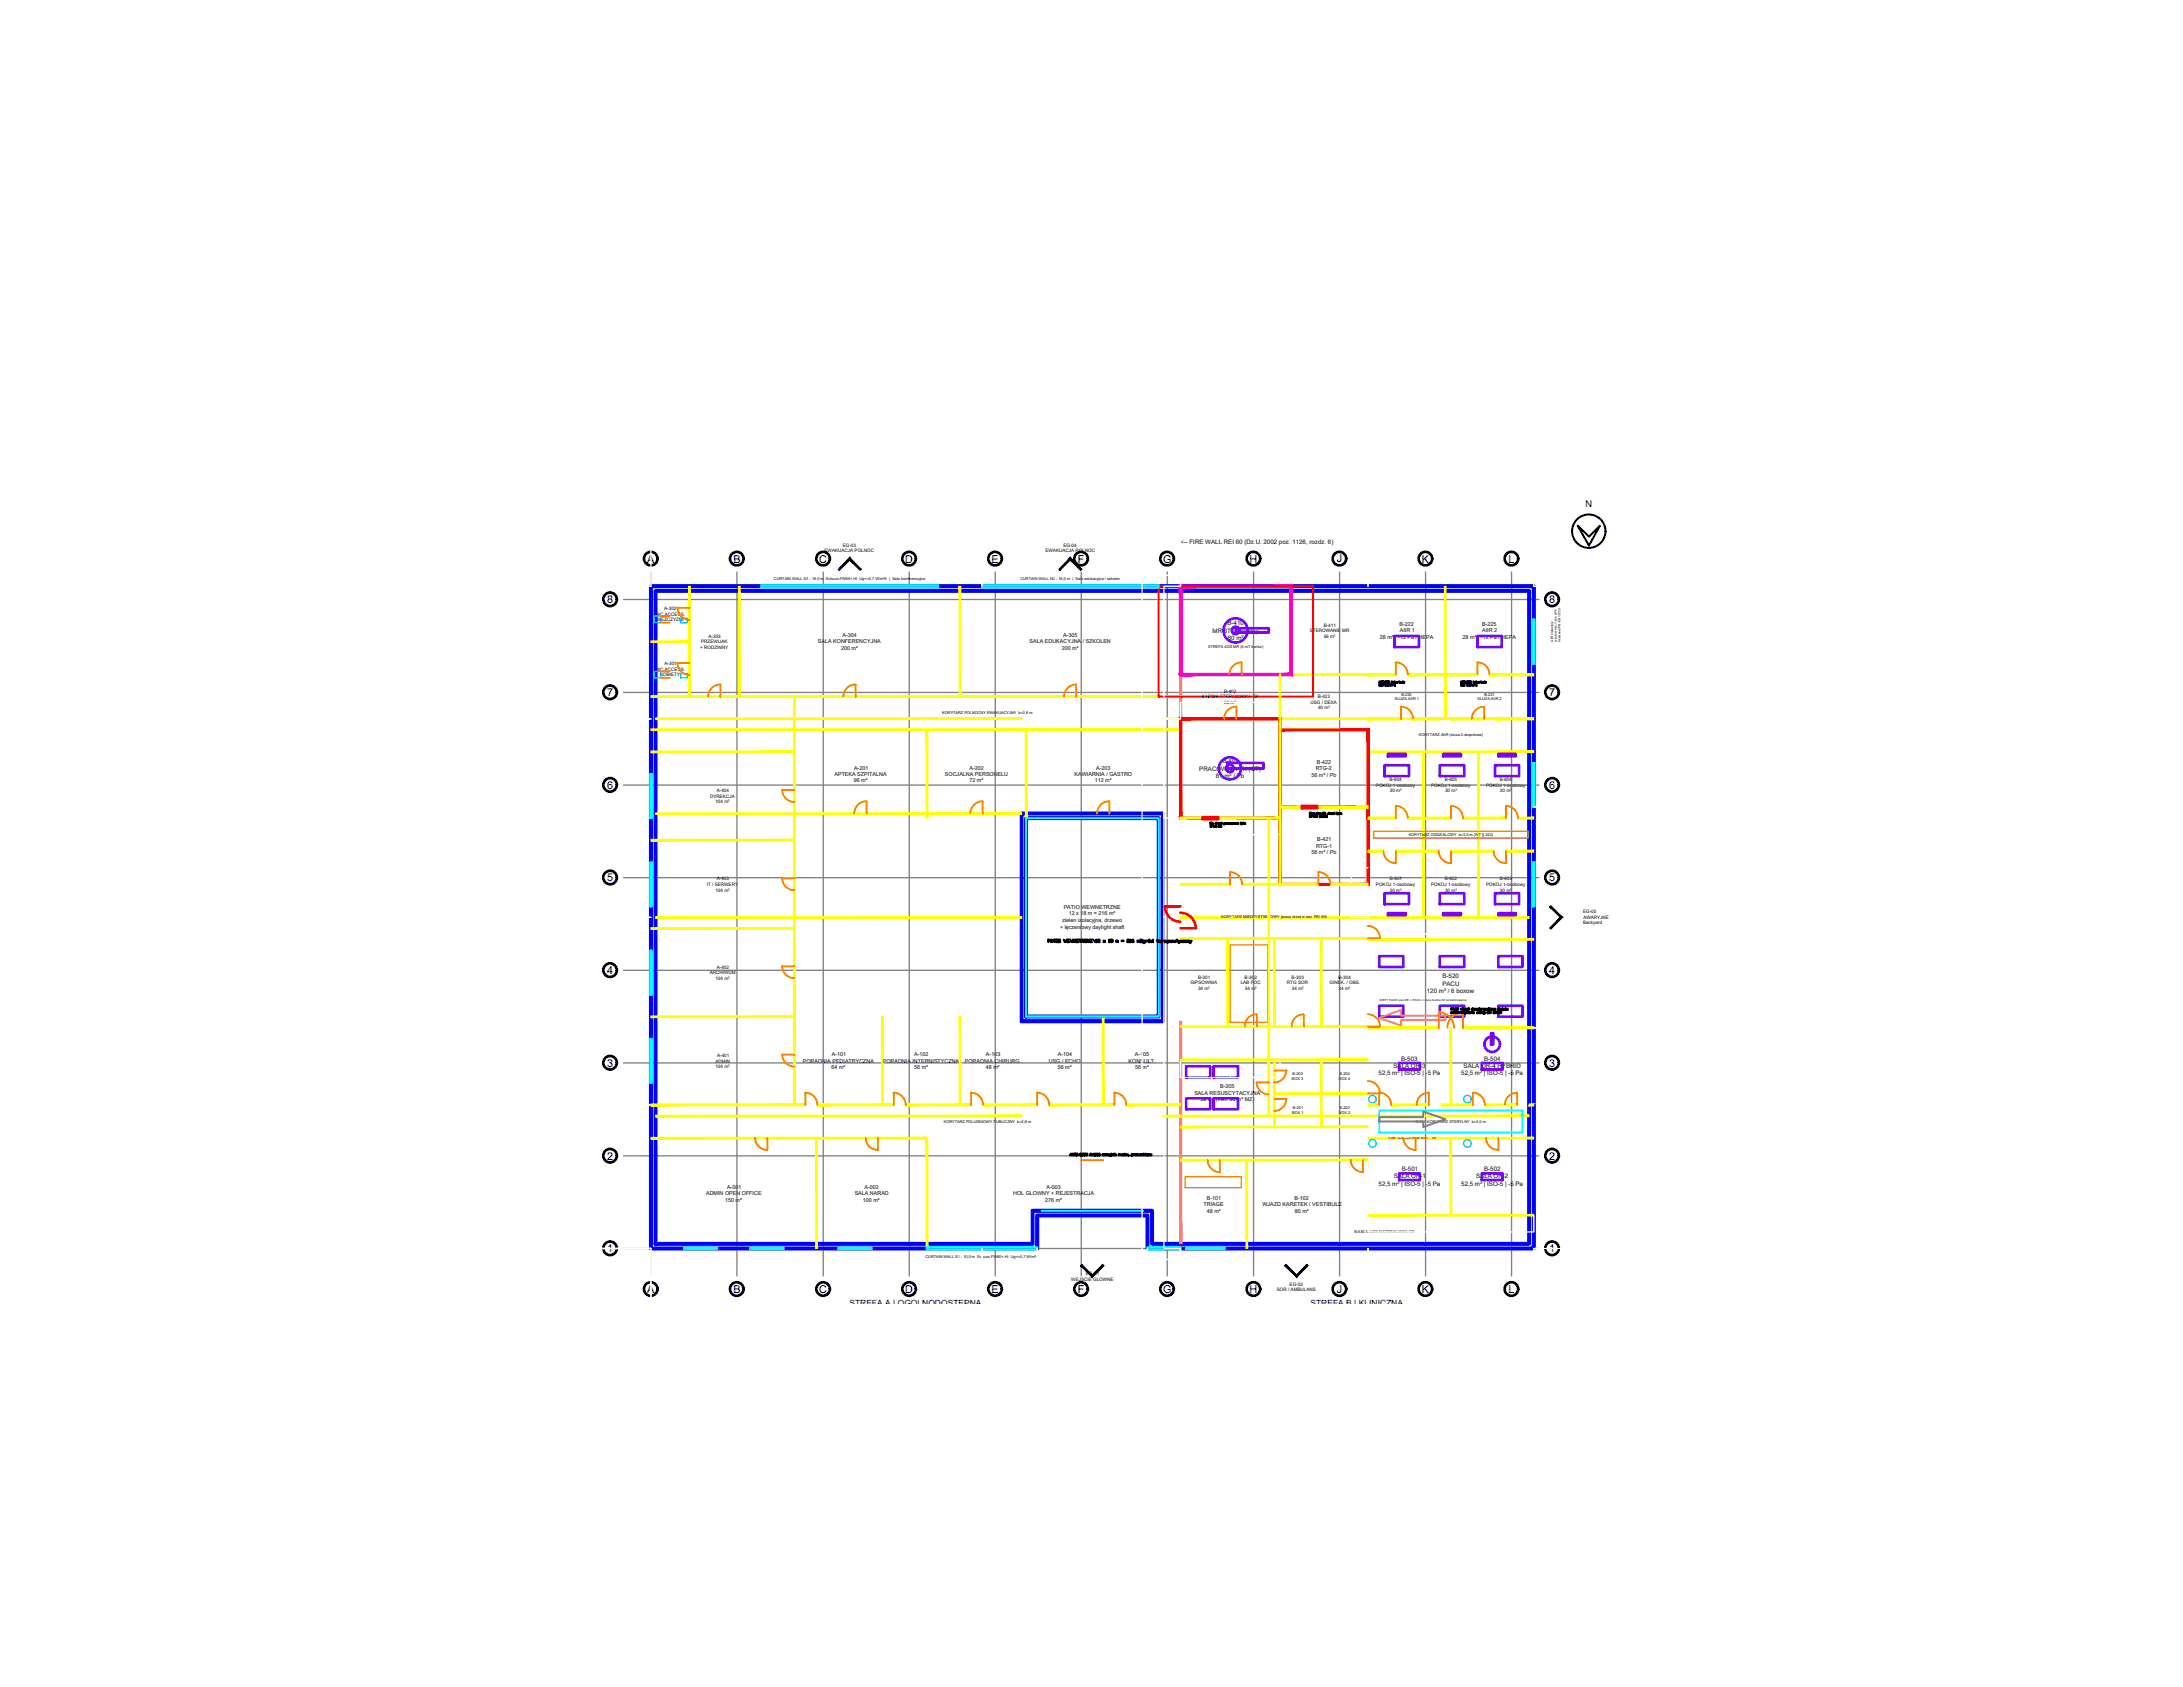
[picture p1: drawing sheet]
<svg xmlns="http://www.w3.org/2000/svg" width="279mm" height="216mm" viewBox="0 0 279 216" stroke-linecap="round" stroke-linejoin="round" font-family="sans-serif">
<defs><g id="words">
<g font-size="1.4">
<text x="171.1" y="72">J</text>
<text x="77.7" y="77.2">8</text>
<text x="82.8" y="72">A</text>
<text x="93.9" y="72">B</text>
<text x="104.9" y="72">C</text>
<text x="115.9" y="72">D</text>
<text x="126.9" y="72">E</text>
<text x="138" y="72">F</text>
<text x="148.9" y="72">G</text>
<text x="159.9" y="72">H</text>
<text x="182" y="72">K</text>
<text x="193.1" y="72">L</text>
<text x="198.3" y="77.2">8</text>
<text x="77.7" y="89.1">7</text>
<text x="198.3" y="89.1">7</text>
<text x="77.7" y="100.9">6</text>
<text x="198.3" y="100.9">6</text>
<text x="77.7" y="112.8">5</text>
<text x="198.3" y="112.8">5</text>
<text x="77.7" y="124.7">4</text>
<text x="198.3" y="124.7">4</text>
<text x="77.7" y="136.5">3</text>
<text x="198.3" y="136.5">3</text>
<text x="77.7" y="148.4">2</text>
<text x="198.3" y="148.4">2</text>
<text x="77.7" y="160.2">1</text>
<text x="198.3" y="160.2">1</text>
<text x="82.8" y="165.5">A</text>
<text x="93.9" y="165.5">B</text>
<text x="104.9" y="165.5">C</text>
<text x="115.9" y="165.5">D</text>
<text x="126.9" y="165.5">E</text>
<text x="138" y="165.5">F</text>
<text x="148.9" y="165.5">G</text>
<text x="159.9" y="165.5">H</text>
<text x="171.1" y="165.5">J</text>
<text x="182" y="165.5">K</text>
<text x="193.1" y="165.5">L</text>
</g>
<text font-size="1.2" x="202.9" y="64.9">N</text>
<g font-size="1.1">
<text x="108.7" y="167.1">STREFA A | OGOLNODOSTEPNA</text>
<text x="167.7" y="167.1">STREFA B | KLINICZNA</text>
</g>
<g font-size=".8">
<text x="151" y="69.6">&lt;-- FIRE WALL REI 60 (Dz.U. 2002 poz. 1126, rozdz. 6)</text>
<text x="155.2" y="81">MR 3T / Faraday</text>
<text x="157.1" y="80">B-410</text>
<text x="157.1" y="81.9">80 m²</text>
<text x="153.5" y="98.6">PRACOWNIA TK (CT)</text>
<text x="155.6" y="99.6">81 m² / Pb</text>
<text x="156.5" y="97.7">B-401</text>
<text x="184.6" y="125.2">B-520</text>
<text x="182.6" y="127.1">120 m² / 6 boxow</text>
<text x="184.6" y="126.2">PACU</text>
<text x="176.4" y="137.6">52,5 m² | ISO-5 | -5 Pa</text>
<text x="178.4" y="136.7">SALA OR-3</text>
<text x="179.3" y="135.7">B-503</text>
<text x="187" y="137.6">52,5 m² | ISO-5 | -5 Pa</text>
<text x="187.3" y="136.7">SALA OR-4 HYBRID</text>
<text x="189.9" y="135.7">B-504</text>
<text x="179.4" y="149.8">B-501</text>
<text x="189.9" y="149.8">B-502</text>
<text x="176.4" y="151.7">52,5 m² | ISO-5 | -5 Pa</text>
<text x="178.4" y="150.8">SALA OR-1</text>
<text x="187" y="151.7">52,5 m² | ISO-5 | -5 Pa</text>
<text x="188.9" y="150.8">SALA OR-2</text>
</g>
<g font-size=".7">
<text x="104.7" y="82.4">SALA KONFERENCYJNA</text>
<text x="107.7" y="83.2">200 m²</text>
<text x="107.8" y="81.5">A-304</text>
<text x="131.8" y="82.4">SALA EDUKACYJNA / SZKOLEN</text>
<text x="135.9" y="83.2">200 m²</text>
<text x="136.1" y="81.5">A-305</text>
<text x="176.6" y="81.8">28 m² / -12 Pa / HEPA</text>
<text x="179.1" y="80.1">B-222</text>
<text x="179.2" y="80.9">AIIR 1</text>
<text x="187.2" y="81.8">28 m² / -12 Pa / HEPA</text>
<text x="189.7" y="80.1">B-225</text>
<text x="189.7" y="80.9">AIIR 2</text>
<text x="106.8" y="99.3">APTEKA SZPITALNA</text>
<text x="109.3" y="100.1">96 m²</text>
<text x="109.3" y="98.5">A-201</text>
<text x="120.9" y="99.3">SOCJALNA PERSONELU</text>
<text x="124.1" y="98.5">A-202</text>
<text x="124.1" y="100.1">72 m²</text>
<text x="137.5" y="99.3">KAWIARNIA / GASTRO</text>
<text x="140.1" y="100.1">112 m²</text>
<text x="140.3" y="98.5">A-203</text>
<text x="167.9" y="99.4">56 m² / Pb</text>
<text x="168.4" y="98.6">RTG-2</text>
<text x="168.5" y="97.8">B-422</text>
<text x="168.6" y="107.6">B-421</text>
<text x="167.9" y="109.3">56 m² / Pb</text>
<text x="168.4" y="108.5">RTG-1</text>
<text x="135.7" y="118.8">+ lęczeniowy daylight shaft</text>
<text x="136" y="118">zielen izolacyjna, drzewo</text>
<text x="136.1" y="116.3">PATIO WEWNETRZNE</text>
<text x="136.8" y="117.2">12 x 18 m = 216 m²</text>
<text x="102.7" y="136">PORADNIA PEDIATRYCZNA</text>
<text x="106.4" y="136.8">64 m²</text>
<text x="106.5" y="135.2">A-101</text>
<text x="113" y="136">PORADNIA INTERNISTYCZNA</text>
<text x="117" y="135.2">A-102</text>
<text x="117" y="136.8">56 m²</text>
<text x="123.5" y="136">PORADNIA CHIRURG.</text>
<text x="126.2" y="135.2">A-103</text>
<text x="126.2" y="136.8">48 m²</text>
<text x="134.2" y="136">USG / ECHO</text>
<text x="135.4" y="135.2">A-104</text>
<text x="135.4" y="136.8">56 m²</text>
<text x="144.4" y="136">KONSULT.</text>
<text x="145.2" y="135.2">A-105</text>
<text x="145.3" y="136.8">56 m²</text>
<text x="152.9" y="140.1">SALA RESUSCYTACYJNA</text>
<text x="153.7" y="140.9">52 m² (min. 36 m² MZ)</text>
<text x="156.2" y="139.3">B-205</text>
<text x="90.4" y="153">ADMIN OPEN OFFICE</text>
<text x="92.8" y="153.8">150 m²</text>
<text x="93" y="152.1">A-001</text>
<text x="109.4" y="153">SALA NARAD</text>
<text x="110.4" y="153.8">100 m²</text>
<text x="110.7" y="152.1">A-002</text>
<text x="129.7" y="153">HOL GLOWNY + REJESTRACJA</text>
<text x="133.8" y="153.8">276 m²</text>
<text x="133.9" y="152.1">A-003</text>
<text x="154.1" y="154.4">TRIAGE</text>
<text x="154.5" y="153.5">B-101</text>
<text x="154.5" y="155.2">48 m²</text>
<text x="161.6" y="154.4">WJAZD KARETEK / VESTIBULE</text>
<text x="165.7" y="153.5">B-102</text>
<text x="165.7" y="155.2">80 m²</text>
</g>
<g font-size=".6">
<text x="105.5" y="70.7">EWAKUACJA POLNOC</text>
<text x="107.9" y="69.9">EG-03</text>
<text x="133.8" y="70.7">EWAKUACJA POLNOC</text>
<text x="136.1" y="69.9">EG-04</text>
<text x="83.9" y="78.8">WC ACCESS.</text>
<text x="84.1" y="79.5">MEZCZYZNI</text>
<text x="85" y="78.1">A-302</text>
<text x="89.6" y="83">+ RODZINNY</text>
<text x="89.7" y="82.3">PRZEWIJAK</text>
<text x="90.7" y="81.6">A-303</text>
<text x="167.6" y="80.9">STEROWANIE MR</text>
<text x="169.4" y="80.2">B-411</text>
<text x="169.4" y="81.6">56 m²</text>
<text x="83.9" y="85.8">WC ACCESS.</text>
<text x="84.5" y="86.5">KOBIETY</text>
<text x="85" y="85.1">A-301</text>
<text x="153.8" y="89.4">KABINA STEROWANIA TK</text>
<text x="156.7" y="88.7">B-402</text>
<text x="168.7" y="89.4">B-423</text>
<text x="156.7" y="90.1">36 m²</text>
<text x="167.7" y="90.1">USG / DEXA</text>
<text x="168.7" y="90.8">40 m²</text>
<text x="91.7" y="101.4">A-404</text>
<text x="176.1" y="100.7">POKOJ 1-osobowy</text>
<text x="177.8" y="100">B-604</text>
<text x="177.9" y="101.4">30 m²</text>
<text x="183.2" y="100.7">POKOJ 1-osobowy</text>
<text x="184.9" y="100">B-605</text>
<text x="185" y="101.4">30 m²</text>
<text x="190.2" y="100.7">POKOJ 1-osobowy</text>
<text x="192" y="100">B-606</text>
<text x="192" y="101.4">30 m²</text>
<text x="90.9" y="102.1">DYREKCJA</text>
<text x="91.6" y="102.8">104 m²</text>
<text x="90.5" y="113.4">IT / SERWERY</text>
<text x="91.7" y="112.7">A-403</text>
<text x="176.1" y="113.4">POKOJ 1-osobowy</text>
<text x="177.9" y="112.7">B-601</text>
<text x="183.2" y="113.4">POKOJ 1-osobowy</text>
<text x="184.9" y="112.7">B-602</text>
<text x="190.2" y="113.4">POKOJ 1-osobowy</text>
<text x="192" y="112.7">B-603</text>
<text x="91.6" y="114.1">104 m²</text>
<text x="177.9" y="114.1">30 m²</text>
<text x="185" y="114.1">30 m²</text>
<text x="192" y="114.1">30 m²</text>
<text x="202.6" y="116.9">EG-05</text>
<text x="202.6" y="118.3">Backyard</text>
<text x="202.6" y="117.6">AWARYJNE</text>
<text x="90.8" y="124.7">ARCHIWUM</text>
<text x="91.6" y="125.4">104 m²</text>
<text x="91.7" y="124">A-402</text>
<text x="152.4" y="126">GIPSOWNIA</text>
<text x="153.3" y="125.2">B-301</text>
<text x="158.8" y="126">LAB POC</text>
<text x="159.3" y="125.2">B-302</text>
<text x="164.7" y="126">RTG SOR</text>
<text x="165.3" y="125.2">B-303</text>
<text x="170.2" y="126">GINEK. / OBS.</text>
<text x="171.3" y="125.2">B-304</text>
<text x="153.3" y="126.7">34 m²</text>
<text x="159.3" y="126.7">34 m²</text>
<text x="165.4" y="126.7">34 m²</text>
<text x="171.3" y="126.7">34 m²</text>
<text x="91.6" y="136">ADMIN</text>
<text x="91.6" y="136.7">104 m²</text>
<text x="91.8" y="135.3">A-401</text>
<text x="137.1" y="163.9">WEJSCIE GLOWNE</text>
<text x="139" y="163.2">EG-01</text>
<text x="163.4" y="165.3">SOR / AMBULANS</text>
<text x="165.1" y="164.6">EG-02</text>
</g>
<g font-size=".5">
<text x="99.1" y="74.2">CURTAIN WALL N1 - 16,0 m Schuco FW60+.HI Ug&lt;=0,7 W/m²K | Sala konferencyjna</text>
<text x="130.6" y="74.2">CURTAIN WALL N2 - 16,0 m | Sala edukacyjna / szkolen</text>
<text x="154.6" y="82.9">STREFA 4GS MR (5 mT kontur)</text>
<text x="178.5" y="89.6">SLUZA AIIR 1</text>
<text x="179.4" y="89">B-220</text>
<text x="189.1" y="89.6">SLUZA AIIR 2</text>
<text x="190" y="89">B-221</text>
<text x="120.6" y="91.4">KORYTARZ POLNOCNY EWAKUACYJNY b=2,8 m</text>
<text x="181.6" y="94.2">KORYTARZ AIIR (sluza 2-stopniowa)</text>
<text x="180.3" y="106.9">KORYTARZ ODDZIALOWY b=3,0 m (WT § 242)</text>
<text x="156.3" y="117.5">KORYTARZ MIEDZYSTREFOWY (przez drzwi p.poz. REI 60)</text>
<text x="165.4" y="137.6">B-203</text>
<text x="171.4" y="137.6">B-204</text>
<text x="120.8" y="143.7">KORYTARZ POLUDNIOWY PUBLICZNY b=2,8 m</text>
<text x="165.4" y="138.2">BOX 3</text>
<text x="165.4" y="142.6">BOX 1</text>
<text x="165.5" y="142">B-201</text>
<text x="171.4" y="142.6">BOX 2</text>
<text x="171.4" y="138.2">BOX 4</text>
<text x="171.4" y="142">B-202</text>
<text x="181.2" y="143.7">B-510 KORYTARZ STERYLNY b=3,0 m</text>
<text x="118.4" y="161">CURTAIN WALL S1 - 10,0 m Schuco FW60+.HI Ug&lt;=0,7 W/m²K</text>
<text x="173.4" y="157.8">B-530 SLUZA MATERIALOWA OR</text>
</g>
<g font-size=".4">
<text x="198.8" y="82.1" transform="rotate(-90 198.8 82.1)">AIIR clerestory</text>
<text x="199.3" y="82.1" transform="rotate(-90 199.3 82.1)">window min. 1,8 m AFF</text>
<text x="199.7" y="82.1" transform="rotate(-90 199.7 82.1)">fixed seal PN-EN 12153</text>
<text x="176.6" y="128.1">DIRTY FLOW: post-OR -&gt; PACU -&gt; sluza brudna (S1 kontaminowane)</text>
<text x="177.6" y="145.7">FLOW: sterile east (HEPA ISO5) -&gt; OR</text>
</g>
</g></defs>
<!-- layer: S-GRID -->
<g fill="none" stroke="#808080" stroke-width=".17">
<path d="M79.8 76.7h117.2M83.3 73.2v90.1M94.3 73.2v90.1M105.4 73.2v90.1M116.4 73.2v90.1M127.4 73.2v90.1M138.4 73.2v90.1M149.4 73.2v90.1M160.4 73.2v90.1M171.5 73.2v90.1M182.5 73.2v90.1M193.5 73.2v90.1"/>
<path d="M79.8 88.6h117.2M79.8 112.3h117.2M79.8 100.5h117.2M79.8 136h117.2M79.8 124.2h117.2M79.8 159.8h117.2M79.8 147.9h117.2"/>
</g>
<!-- layer: S-GRID-IDEN -->
<g fill="none" stroke="#000" stroke-width=".34">
<circle cx="78.1" cy="76.7" r=".87"/>
<circle cx="83.3" cy="71.5" r=".87"/>
<circle cx="94.3" cy="71.5" r=".87"/>
<circle cx="105.3" cy="71.5" r=".87"/>
<circle cx="116.4" cy="71.5" r=".87"/>
<circle cx="127.4" cy="71.5" r=".87"/>
<circle cx="138.4" cy="71.5" r=".87"/>
<circle cx="149.4" cy="71.5" r=".87"/>
<circle cx="160.4" cy="71.5" r=".87"/>
<circle cx="171.4" cy="71.5" r=".87"/>
<circle cx="182.4" cy="71.5" r=".87"/>
<circle cx="193.4" cy="71.5" r=".87"/>
<circle cx="198.6" cy="76.7" r=".87"/>
<circle cx="78.1" cy="88.6" r=".87"/>
<circle cx="198.6" cy="88.6" r=".87"/>
<circle cx="78.1" cy="112.3" r=".87"/>
<circle cx="78.1" cy="100.4" r=".87"/>
<circle cx="198.6" cy="100.4" r=".87"/>
<circle cx="198.6" cy="112.3" r=".87"/>
<circle cx="78.1" cy="136" r=".87"/>
<circle cx="78.1" cy="124.2" r=".87"/>
<circle cx="198.6" cy="124.2" r=".87"/>
<circle cx="198.6" cy="136" r=".87"/>
<circle cx="78.1" cy="147.9" r=".87"/>
<circle cx="78.1" cy="159.8" r=".87"/>
<circle cx="198.6" cy="159.8" r=".87"/>
<circle cx="198.6" cy="147.9" r=".87"/>
<circle cx="83.3" cy="165" r=".87"/>
<circle cx="94.3" cy="165" r=".87"/>
<circle cx="105.3" cy="165" r=".87"/>
<circle cx="116.4" cy="165" r=".87"/>
<circle cx="127.4" cy="165" r=".87"/>
<circle cx="138.4" cy="165" r=".87"/>
<circle cx="149.4" cy="165" r=".87"/>
<circle cx="160.4" cy="165" r=".87"/>
<circle cx="171.4" cy="165" r=".87"/>
<circle cx="182.4" cy="165" r=".87"/>
<circle cx="193.4" cy="165" r=".87"/>
</g>
<!-- layer: A-WALL-EXT -->
<path d="M83.3 75h113v84.8h-49.4v-4.3h-14.1v4.3h-49.5zM83.9 75.6h111.8v83.6h-48.3v-4.2h-15.2v4.2h-48.3zM130.8 104.1h18v26.6h-18zM131.3 104.7h17v25.4h-17z" fill="none" stroke="#00f" stroke-width=".51"/>
<!-- layer: A-GLAZ -->
<path d="M133.3 155h13" fill="none" stroke="#0ff" stroke-width=".25"/>
<!-- layer: A-WALL-FIRE -->
<g fill="#ff7f7f" stroke="#ff7f7f" stroke-width=".13">
<path d="M151 130.7v28.5h.3zM151 130.7h.3v28.5z"/>
<path d="M151 75.6v28.5h.3zM151 75.6h.3v28.5z"/>
</g>
<!-- layer: A-WALL-INT -->
<g fill="#ff0" stroke="#ff0" stroke-width=".13">
<path d="M83.9 142.7v.2l46.9-.2zM83.9 142.9l46.9-.2v.2z"/>
<path d="M148.8 142.7v.2l46.9-.2zM148.8 142.9l46.9-.2v.2z"/>
<path d="M83.9 91.9v.2l46.9-.2zM83.9 92.1l46.9-.2v.2z"/>
<path d="M148.8 91.9v.2l46.9-.2zM148.8 92.1l46.9-.2v.2z"/>
<path d="M83.9 117.3v.2l46.9-.2zM83.9 117.5l46.9-.2v.2z"/>
<path d="M83.9 104v.2l46.9-.2zM83.9 104.2l46.9-.2v.2z"/>
<path d="M151.1 117.3v.2l44.6-.2zM151.1 117.5l44.6-.2v.2z"/>
<path d="M83.3 145.6v.2l35.3-.2zM83.3 145.8l35.3-.2v.2z"/>
<path d="M104.4 145.6v14.2h.2zM104.4 145.6h.2v14.2z"/>
<path d="M118.5 145.6v14.2h.2zM118.5 145.6h.2v14.2z"/>
<path d="M101.6 89.2v52.2h.2zM101.6 89.2h.2v52.2z"/>
<path d="M112.9 130.1v11.3h.2zM112.9 130.1h.2v11.3z"/>
<path d="M122.8 130.1v11.3h.2zM122.8 130.1h.2v11.3z"/>
<path d="M141.1 130.1v11.3h.2zM141.1 130.1h.2v11.3z"/>
<path d="M118.5 93.4v11.3h.2zM118.5 93.4h.2v11.3z"/>
<path d="M131.2 93.4v11.3h.2zM131.2 93.4h.2v11.3z"/>
<path d="M83.3 93.3v.2l67.8-.2zM83.3 93.5l67.8-.2v.2z"/>
<path d="M83.3 89v.3l67.8-.3zM83.3 89.3l67.8-.3v.3z"/>
<path d="M88.1 75v14.2h.2zM88.1 75h.2v14.2z"/>
<path d="M83.3 82v.2l5-.2zM83.3 82.2l5-.2v.2z"/>
<path d="M94.5 75v14.2h.2zM94.5 75h.2v14.2z"/>
<path d="M122.8 75v14.2h.2zM122.8 75h.2v14.2z"/>
<path d="M83.3 130v.2l18.4-.2zM83.3 130.2l18.4-.2v.2z"/>
<path d="M83.3 118.7v.2l18.4-.2zM83.3 118.9l18.4-.2v.2z"/>
<path d="M83.3 107.4v.2l18.4-.2zM83.3 107.6l18.4-.2v.2z"/>
<path d="M83.3 96.1v.2l18.4-.2zM83.3 96.3l18.4-.2v.2z"/>
<path d="M151.1 148.4v.2l24-.2zM151.1 148.6l24-.2v.2z"/>
<path d="M151.1 144.1v.2l24-.2zM151.1 144.3l24-.2v.2z"/>
<path d="M151.1 135.5v.2l24-.2zM151.1 135.7l24-.2v.2z"/>
<path d="M151.1 131.3v.2l24-.2zM151.1 131.5l24-.2v.2z"/>
<path d="M151.1 120v.2l24-.2zM151.1 120.2l24-.2v.2z"/>
<path d="M159.5 148.5v11.3h.2zM159.5 148.5h.2v11.3z"/>
<path d="M163 135.6v8.6h.2zM163 135.6h.2v8.6z"/>
<path d="M169 135.6v8.6h.2zM169 135.6h.2v8.6z"/>
<path d="M163.1 139.8v.3l12-.3zM163.1 140.1l12-.3v.3z"/>
<path d="M157 120.1v11.3h.2zM157 120.1h.2v11.3z"/>
<path d="M163 120.1v11.3h.2zM163 120.1h.2v11.3z"/>
<path d="M169 120.1v11.3h.2zM169 120.1h.2v11.3z"/>
<path d="M151.1 91.9v.2l12.7-.2zM151.1 92.1l12.7-.2v.2z"/>
<path d="M151.1 86.2v.3l24-.3zM151.1 86.5l24-.3v.3z"/>
<path d="M163.8 93.3v.2l11.3-.2zM163.8 93.5l11.3-.2v.2z"/>
<path d="M165.1 75v11.3h.2zM165.1 75h.2v11.3z"/>
<path d="M175.1 155.4v.2l21.2-.2zM175.1 155.6l21.2-.2v.2z"/>
<path d="M175.1 145.6v.2l21.2-.2zM175.1 145.8l21.2-.2v.2z"/>
<path d="M175.1 120.1v.2l21.2-.2zM175.1 120.3l21.2-.2v.2z"/>
<path d="M185.6 145.6v9.9h.2zM185.6 145.6h.2v9.9z"/>
<path d="M185.6 131.5v9.9h.2zM185.6 131.5h.2v9.9z"/>
<path d="M175.1 96.1v.2l21.2-.2zM175.1 96.3l21.2-.2v.2z"/>
<path d="M182.1 96.2v21.2h.2zM182.1 96.2h.2v21.2z"/>
<path d="M189.1 96.2v21.2h.2zM189.1 96.2h.2v21.2z"/>
<path d="M184.9 75v17h.2zM184.9 75h.2v17z"/>
</g>
<!-- layer: A-WALL-LEAD -->
<path d="M163.7 92.1v12.5l.3 .2zM163.7 92.1l.3-.3v13zM151.3 92.1h12.4l.3-.3zM151 91.8h13l-12.7 .3zM151 91.8l.3 12.9v-12.6zM151 91.8l.3 12.9h-.3z" fill="#f00" stroke="#f00" stroke-width=".13"/>
<circle cx="151.1" cy="104.7" r=".25" fill="#f00"/>
<g fill="#f00" stroke="#f00" stroke-width=".13">
<path d="M151.1 104.6v.2l12.6-.2zM151.1 104.8l12.6-.2 .3 .2z"/>
<path d="M175 103.4v9.6l.3 .3zM175 103.4l.3-.3v10.2zM164 103.4h11l.3-.3zM163.7 103.1h11.6l-11.3 .3zM163.7 103.1l.3 10.1v-9.8zM163.7 103.1l.3 10.1h-.3z"/>
</g>
<circle cx="163.8" cy="113.2" r=".25" fill="#f00"/>
<g fill="#f00" stroke="#f00" stroke-width=".13">
<path d="M163.8 113v.3l11.2-.3zM163.8 113.3l11.2-.3 .3 .3z"/>
<path d="M175 93.5v9.6l.3 .3zM175 93.5l.3-.2v10.1zM164 93.5h11l.3-.2zM163.7 93.3h11.6l-11.3 .2zM163.7 93.3l.3 10v-9.8zM163.7 93.3l.3 10h-.3z"/>
</g>
<circle cx="163.8" cy="103.3" r=".25" fill="#f00"/>
<path d="M163.8 103.1v.3l11.2-.3zM163.8 103.4l11.2-.3 .3 .3z" fill="#f00" stroke="#f00" stroke-width=".13"/>
<!-- layer: A-WALL-FARA -->
<path d="M165.1 75.2v11l.3 .3zM165.4 74.9v11.6l-.3-11.3zM151.3 75.2h13.8l.3-.3zM150.9 74.9h14.5l-14.1 .3zM150.9 74.9l.4 11.4v-11.1zM150.9 74.9l.4 11.4h-.4z" fill="#f0f" stroke="#f0f" stroke-width=".13"/>
<circle cx="151.1" cy="86.3" r=".25" fill="#f0f"/>
<path d="M151.1 86.2v.3l14-.3zM151.1 86.5l14-.3 .3 .3z" fill="#f0f" stroke="#f0f" stroke-width=".13"/>
<!-- layer: A-AREA-MR-4GS -->
<path d="M148.3 75h19.8v14.2h-19.8z" fill="none" stroke="#f00" stroke-width=".25"/>
<!-- layer: A-GLAZ -->
<g fill="none" stroke="#0ff" stroke-width=".25">
<path d="M97.5 74.9h22.6v.3h-22.6zM125.7 74.9h22.6v.3h-22.6zM196.2 79.3h.2v5.6h-.2zM83.2 99h.2v5.7h-.2zM196.2 97.6h.2v5.7h-.2zM83.2 110.3h.2v5.7h-.2zM131.3 104.7h17v25.4h-17zM196.2 110.3h.2v5.7h-.2zM83.2 132.9h.2v5.7h-.2zM83.2 121.6h.2v5.7h-.2zM87.5 159.7h4.3v.2h-4.3zM96 159.7h4.3v.2h-4.3z"/>
<path d="M107.3 159.7h4.2v.2h-4.2zM118.6 159.6h14.2v.3h-14.2zM146.9 159.6h4.2v.3h-4.2zM151.8 159.7h5v.2h-5zM176.5 142.1h18.4v2.8h-18.4z"/>
</g>
<!-- layer: A-EQPM-MED -->
<g fill="none" stroke="#7f00ff" stroke-width=".34">
<path d="M157.1 97.6h4.6v.8h-4.6zM158.2 80.4h4.2v.6h-4.2zM177.2 97.9h3.1v1.4h-3.1zM177.6 96.5h2.3v.3h-2.3zM178.5 81.4h3.1v1.4h-3.1zM184.3 97.9h3.1v1.4h-3.1zM184.7 96.5h2.3v.3h-2.3zM189.1 81.4h3.1v1.4h-3.1zM191.3 97.9h3.1v1.4h-3.1zM191.8 96.5h2.2v.3h-2.2zM177.2 114.3h3.1v1.4h-3.1zM177.6 116.9h2.3v.2h-2.3z"/>
<path d="M184.3 114.3h3.1v1.4h-3.1zM184.7 116.9h2.3v.2h-2.3zM191.3 114.3h3.1v1.4h-3.1zM191.8 116.9h2.2v.2h-2.2zM151.8 136.5h3.1v1.4h-3.1zM155.3 136.5h3.2v1.4h-3.2zM176.5 128.7h3.1v1.4h-3.1zM176.5 122.4h3.1v1.4h-3.1zM179.1 136h2.6v.9h-2.6zM184.3 128.7h3.1v1.4h-3.1zM184.3 122.4h3.1v1.4h-3.1zM189.7 136h2.6v.9h-2.6z"/>
<path d="M190.8 132.2h.3v1.5h-.3zM191.8 128.7h3.1v1.4h-3.1zM191.8 122.4h3.1v1.4h-3.1zM151.8 140.6h3.1v1.4h-3.1zM155.3 140.6h3.2v1.4h-3.2zM179.1 150.2h2.6v.8h-2.6zM189.7 150.2h2.6v.8h-2.6z"/>
<circle cx="157.4" cy="98.3" r="1.42"/>
<circle cx="157.4" cy="98.3" r=".49"/>
<circle cx="158.1" cy="80.7" r="1.55"/>
<circle cx="158.1" cy="80.7" r=".49"/>
<circle cx="191" cy="133.6" r=".99"/>
</g>
<!-- layer: A-FLOR-PLMB -->
<g fill="none" stroke="#00bfff" stroke-width=".17">
<path d="M83.7 78.8h.9v.9h-.9zM87.1 79.1h.9v.6h-.9zM83.7 85.9h.9v.9h-.9zM87.1 86.2h.9v.6h-.9z"/>
<circle cx="175.7" cy="140.7" r=".49"/>
<circle cx="175.7" cy="146.3" r=".49"/>
<circle cx="187.8" cy="140.7" r=".49"/>
<circle cx="187.8" cy="146.3" r=".49"/>
</g>
<!-- layer: A-FLOR-FIXT-GRAB -->
<path d="M84.6 78.8h1.1M84.6 79.7h1.1M84.6 85.9h1.1M84.6 86.8h1.1" fill="none" stroke="#ff7f00" stroke-width=".25"/>
<!-- layer: A-FLOR-CASE -->
<path d="M175.8 106.4h19.8v.8h-19.8zM157.4 120.9h4.9v9.9h-4.9zM151.7 150.6h7.2v1.4h-7.2z" fill="none" stroke="#dd6e00" stroke-width=".17"/>
<!-- layer: A-ANNO-SYMB -->
<g fill="none" stroke="#000" stroke-width=".25">
<path d="M201.9 67.3l1.5 1.4 1.4-1.4-1.4 2.5z"/>
<circle cx="203.3" cy="68" r="2.14"/>
</g>
<!-- layer: A-ANNO-SYMB-EGRS -->
<g fill="#000" stroke="#000" stroke-width=".13">
<path d="M108.8 71.3l-1.5 1.6 .1 .1zM108.8 71.3v.4l-1.4 1.3zM108.8 71.3v.4l1.4 1.2zM108.8 71.7l1.4 1.2-.1 .1z"/>
<path d="M137 71.3l-1.5 1.6 .1 .1zM137 71.3v.4l-1.4 1.3zM137 71.3v.4l1.5 1.2zM137 71.7l1.5 1.2-.2 .1z"/>
<path d="M198.3 118.8l.2 .1 1.2-1.5zM199.7 117.4h.3l-1.5 1.5zM198.3 116l1.4 1.4h.3zM198.3 116l.2-.1 1.5 1.5z"/>
<path d="M138.3 162l1.5 1.2-1.3-1.4zM138.3 162l1.5 1.2v.3zM139.8 163.2v.3l1.3-1.7zM141.1 161.8l.2 .2-1.5 1.5z"/>
<path d="M164.4 162l1.5 1.2-1.3-1.4zM164.4 162l1.5 1.2v.3zM167.3 161.8l-1.4 1.4v.3zM167.3 161.8l.1 .2-1.5 1.5z"/>
</g>
<!-- layer: A-AREA-HYGN-S4 -->
<path d="M176.5 143h5.7v-.7l2.8 .9-2.8 1v-.7h-5.7z" fill="none" stroke="#808080" stroke-width=".25"/>
<!-- layer: A-AREA-HYGN-S1 -->
<path d="M176.5 130.3l2.8-1v.7h5.7v.5h-5.7v.7z" fill="none" stroke="#ff7f7f" stroke-width=".25"/>
<!-- layer: A-ANNO-DIMS -->
<g fill="none" stroke="#fff" stroke-width=".17">
<path d="M83.3 75h-13.4v17h13.4h-13.4v25.4h13.4h-13.4v24h13.4h-13.4v18.4h13.4M83.3 75h-16.2v84.8h16.2M83.3 75v-12h42.4v12v-12h25.4v12M104.5 63h.1M138.4 63h.1M151.1 75h-2.1v84.8h2.1M151.1 73.6h-4.9v87.6h4.9M163.1 63h.1M175.1 63v12v-12h-24v12M175.1 63h21.2v12h12v28.3h-12h12M185.7 63h.1M69.9 83.5h.1"/>
<path d="M149 98.4h.1M149 98.3h.1M157.4 89.9h.1M157.5 89.8h.1M157.5 89.9h.1M157.5 89.8v.1M163.8 89.9h-12.7v2.1h-2.1v12.7h2.1v2.1h12.7M163.8 89.9v2.1M208.3 89.2h.1M67.1 117.4h.1M69.9 104.7h.1M146.2 117.4h.1"/>
<path d="M149 117.4h.1M157.4 106.8h.1M157.5 106.8h.1M163.8 104.7v2.1M173 114.2h.1M175.1 111.1h-2.1v6.3h2.1v2.1M180 119.5h.1M180.1 119.5h.1M185 117.4v2.1h-9.9M208.3 103.3v28.2h-12h12v28.3h-12v7M208.3 117.4h.1M69.9 129.4h.1"/>
<path d="M151.1 135.8v2.1h12.7M157.4 137.9h.1M157.5 137.9h.1M163.8 135.8v2.1M69.9 150.6h.1M83.3 159.8v7M175.1 155.5v2.2M185.7 157.7h.1M196.3 155.5v2.2h-21.2M208.3 145.6h.1M125.7 166.8v-7v7M132.8 166.8v-7v7"/>
<path d="M146.9 166.8v-7v7M151.1 166.8v-7v7M175.1 166.8v-7v7"/>
</g>
<!-- layer: A-WALL-INT -->
<g fill="#ff0" stroke="#ff0" stroke-width=".13">
<path d="M175.1 108.8v.3l2-.3zM175.1 109.1l2-.3v.3z"/>
<path d="M178.6 108.8v.3l5.6-.3zM178.6 109.1l5.6-.3v.3z"/>
<path d="M185.7 108.8v.3l5.5-.3zM185.7 109.1l5.5-.3v.3z"/>
<path d="M192.7 108.8v.3l3.6-.3zM192.7 109.1l3.6-.3v.3z"/>
<path d="M175.1 104.6v.2l3.5-.2zM175.1 104.8l3.5-.2v.2z"/>
<path d="M180.2 104.6v.2l5.5-.2zM180.2 104.8l5.5-.2v.2z"/>
<path d="M187.2 104.6v.2l5.5-.2zM187.2 104.8l5.5-.2v.2z"/>
<path d="M194.3 104.6v.2l2-.2zM194.3 104.8l2-.2v.2z"/>
<path d="M83.3 141.3v.2l19.8-.2zM83.3 141.5l19.8-.2v.2z"/>
<path d="M104.6 141.3v.2l9.8-.2zM104.6 141.5l9.8-.2v.2z"/>
<path d="M116 141.3v.2l8.3-.2zM116 141.5l8.3-.2v.2z"/>
<path d="M125.8 141.3v.2l7-.2zM125.8 141.5l7-.2v.2z"/>
<path d="M134.3 141.3v.2l8.3-.2zM134.3 141.5l8.3-.2v.2z"/>
<path d="M144.2 141.3v.2l6.9-.2zM144.2 141.5l6.9-.2v.2z"/>
<path d="M175.1 141.3v.2l1.4-.2zM175.1 141.5l1.4-.2v.2z"/>
<path d="M178.1 141.3v.2l4.8-.2zM178.1 141.5l4.8-.2v.2z"/>
<path d="M184.4 141.3v.2l4.1-.2zM184.4 141.5l4.1-.2v.2z"/>
<path d="M190.1 141.3v.2l4.1-.2zM190.1 141.5l4.1-.2v.2z"/>
<path d="M195.7 141.3v.2l.6-.2zM195.7 141.5l.6-.2v.2z"/>
<path d="M175.1 131.4v.3l9.1-.3zM175.1 131.7l9.1-.3v.3z"/>
<path d="M187.2 131.4v.3l9.1-.3zM187.2 131.7l9.1-.3v.3z"/>
<path d="M151.1 104.6v.2l2.8-.2zM151.1 104.8l2.8-.2v.2z"/>
<path d="M155.9 104.6v.2l7.9-.2zM155.9 104.8l7.9-.2v.2z"/>
<path d="M163.8 103.1v.3l2.8-.3zM163.8 103.4l2.8-.3v.3z"/>
<path d="M168.6 103.1v.3l6.5-.3zM168.6 103.4l6.5-.3v.3z"/>
<path d="M151.1 113v.3l6.3-.3zM151.1 113.3l6.3-.3v.3z"/>
<path d="M159 113v.3l9.7-.3zM159 113.3l9.7-.3v.3z"/>
<path d="M170.3 113v.3l4.8-.3zM170.3 113.3l4.8-.3v.3z"/>
<path d="M175.1 91.8v.3l4.2-.3zM175.1 92.1l4.2-.3v.3z"/>
<path d="M180.8 91.8v.3l3.5-.3zM180.8 92.1l3.5-.3v.3z"/>
<path d="M185.7 91.8v.3l4.2-.3zM185.7 92.1l4.2-.3v.3z"/>
<path d="M191.3 91.8v.3l5-.3zM191.3 92.1l5-.3v.3z"/>
<path d="M175.1 86.2v.3l3.5-.3zM175.1 86.5l3.5-.3v.3z"/>
<path d="M180.2 86.2v.3l4.8-.3zM180.2 86.5l4.8-.3v.3zM185 86.2v.3l4.1-.3zM185 86.5l4.1-.3v.3z"/>
<path d="M190.6 86.2v.3l5.7-.3zM190.6 86.5l5.7-.3v.3z"/>
</g>
<!-- layer: A-DOOR -->
<g fill="none" stroke="#ff7f00" stroke-width=".25">
<path d="M86.7 77.8h1.6M86.7 77.8a1.54 1.54 0 0 0 1.5 1.5M86.7 84.9h1.6M86.7 84.8a1.54 1.54 0 0 0 1.5 1.6M92.2 87.6a1.54 1.54 0 0 0-1.6 1.5M92.2 87.6v1.6M109.5 87.6a1.54 1.54 0 0 0-1.5 1.5M109.5 87.6v1.6M137.7 87.6a1.54 1.54 0 0 0-1.5 1.5M137.8 87.6v1.6M156.7 92a1.54 1.54 0 0 1 1.5-1.6v1.6M158.9 84.8a1.54 1.54 0 0 0-1.5 1.5"/>
<path d="M158.9 84.8v1.5M178.6 84.8a1.54 1.54 0 0 1 1.6 1.5M178.6 84.8v1.5M180.8 92a1.54 1.54 0 0 0-1.5-1.6v1.6M188.4 92a1.54 1.54 0 0 1 1.5-1.6v1.6M189.1 84.8a1.54 1.54 0 0 1 1.5 1.5M189.1 84.8v1.5M100.1 112.4h1.6M100.1 101.1h1.6M100.1 112.4a1.54 1.54 0 0 0 1.6 1.5M100.1 101.1a1.54 1.54 0 0 0 1.6 1.5M110.9 102.5a1.54 1.54 0 0 0-1.6 1.6"/>
<path d="M110.9 102.6v1.5M125.8 102.5a1.54 1.54 0 0 0-1.6 1.6M125.8 102.6v1.5M142 102.5a1.54 1.54 0 0 0-1.6 1.6M142 102.6v1.5M159 113.1a1.54 1.54 0 0 0-1.6-1.5v1.6M168.7 111.6a1.54 1.54 0 0 1 1.6 1.5M168.7 111.6v1.6M175.1 118.5a1.54 1.54 0 0 1 1.5 1.6M177.1 108.9a1.54 1.54 0 0 0 1.5 1.6M178.6 108.9v1.6M180.2 104.7a1.54 1.54 0 0 0-1.6-1.6v1.6"/>
<path d="M184.2 108.9a1.54 1.54 0 0 0 1.5 1.6M185.7 103.1a1.54 1.54 0 0 1 1.5 1.6M185.7 103.1v1.6M185.7 108.9v1.6M191.2 108.9a1.54 1.54 0 0 0 1.5 1.6M192.7 103.1a1.54 1.54 0 0 1 1.6 1.6M192.7 103.1v1.6M192.7 108.9v1.6M100.1 123.7h1.6M100.1 123.6a1.54 1.54 0 0 0 1.6 1.6M101.7 135h-1.6a1.54 1.54 0 0 0 1.6 1.5M103.1 139.8a1.54 1.54 0 0 1 1.5 1.6"/>
<path d="M103.1 139.8v1.6M114.4 139.8a1.54 1.54 0 0 1 1.5 1.6M114.4 139.8v1.6M132.7 139.8a1.54 1.54 0 0 1 1.6 1.6M132.8 139.8v1.6M160.8 138.5a1.54 1.54 0 0 0 1.6 1.6M160.8 129.8a1.54 1.54 0 0 0-1.5 1.6M160.9 138.5h1.5M160.9 129.9v1.5M163.1 137h1.6M164.6 137a1.54 1.54 0 0 1-1.5 1.5M166.9 129.8a1.54 1.54 0 0 0-1.6 1.6"/>
<path d="M166.9 129.9v1.5M175.1 129.8a1.54 1.54 0 0 1 1.5 1.6M175.1 138.4a1.54 1.54 0 0 1 1.5 1.5M175.1 120.1h1.6M175.1 131.4h1.6M175.1 139.9h1.6M176.5 139.8a1.54 1.54 0 0 1 1.6 1.6M176.5 139.8v1.6M186.1 131.5a1.97 1.97 0 0 0-2-1.9l.1 1.9M187.2 129.6a1.97 1.97 0 0 0-1.9 1.9M187.2 129.6v1.9M194.2 139.8a1.54 1.54 0 0 0-1.6 1.6"/>
<path d="M194.2 139.8v1.6M96.6 145.6a1.54 1.54 0 0 0 1.6 1.6M98.2 145.6v1.6M110.8 145.6a1.54 1.54 0 0 0 1.5 1.6M112.4 145.6v1.6M125.8 141.4a1.54 1.54 0 0 0-1.5-1.6v1.6M138.4 148.5h2.8M144.1 141.4a1.54 1.54 0 0 0-1.5-1.6v1.6M154.6 148.5a1.54 1.54 0 0 0 1.5 1.5M156.1 148.5v1.5M163.1 140.6h1.6M164.6 140.6a1.54 1.54 0 0 1-1.5 1.6"/>
<path d="M172.9 148.5a1.54 1.54 0 0 0 1.5 1.5M174.5 148.5v1.5M179.6 145.6a1.54 1.54 0 0 0 1.6 1.6M181.2 145.6v1.6M181.3 141.4a1.54 1.54 0 0 1 1.6-1.6v1.6M190 141.4a1.54 1.54 0 0 0-1.5-1.6v1.6M190.2 145.6a1.54 1.54 0 0 0 1.5 1.6M191.8 145.6v1.6"/>
</g>
<!-- layer: A-DOOR-FIRE -->
<path d="M149.1 116a1.97 1.97 0 0 0 2 2M149.1 116h2M151.1 116.8a1.97 1.97 0 0 1 1.9 2M151.1 118.8h2M153.9 104.6h2v.2h-2zM153.9 104.7h2M166.6 103.1h2v.3h-2z" fill="none" stroke="#f00" stroke-width=".34"/>
<!-- layer: A-ANNO-NOTE -->
<g fill="none" stroke="#000" stroke-width=".25">
<path d="M176.5 87.4l.1-.2 .1 .2M176.5 87.6v.2M176.5 87.3h.2M176.7 87.2v.2M176.8 87.6h-.1l.1 .2-.1-.1M176.9 87.3h.1v-.1h-.1v.2M176.9 87.6h.1v.2h-.1zM176.9 87.3l.1 .1M177.1 87.2v.2h.1M177.3 87.2h.1v.2h-.1zM177.3 87.6v.2M177.3 87.8h.1"/>
<path d="M177.6 87.7h-.2l.1-.1v.2M177.6 87.2h-.1v.2l.1-.1M177.7 87.2v.2M177.8 87.6h-.2v.1l.2 .1v-.1l-.2-.1M177.8 87.3v.1M177.8 87.2l-.1 .1M178 87.7h-.2l.2-.1v.2M178.1 87.2h.1M178.1 87.3v.1M178.2 87.3h.1l.1 .1M178.2 87.7h-.1l.1-.1v.2M178.2 87.3v.1"/>
<path d="M178.3 87.6h.1M178.4 87.3h.2M178.5 87.2v.1h.1M178.5 87.6v.2M178.5 87.8h.1M178.6 87.3h.1h-.1l.1 .1M178.9 87.3v.1M179 87.3h-.1M179.1 87.2v.2M179.2 87.3h.1l-.1 .1zM179.5 87.3h-.1l.1 .1M179.6 87.2v.2"/>
<path d="M179.7 87.3v.1M179.7 87.3h-.1M187 87.4v-.2l.1 .2M187 87.3h.1M187 87.6v.2M187.2 87.2v.2M187.2 87.6h-.1l.1 .1h-.1M187.3 87.3l.2-.1h-.2v.2M187.3 87.6h.2v.2h-.2zM187.4 87.3l.1 .1M187.5 87.2v.2h.2M187.7 87.2h.2v.2h-.2z"/>
<path d="M187.7 87.6l.1 .2M187.7 87.8h.1M188 87.7h-.1l.1-.1v.2M188.1 87.2h-.1v.2l.1-.1M188.2 87.2v.2M188.2 87.6h-.1v.1l.1 .1 .1-.1-.2-.1M188.2 87.3l.1 .1M188.3 87.2l-.1 .1M188.5 87.7h-.2l.1-.1v.2M188.6 87.2h.1M188.6 87.3v.1M188.7 87.3h.1v.1"/>
<path d="M188.7 87.7h-.2l.1-.1v.2M188.7 87.3v.1M188.7 87.6h.2M188.9 87.3h.1M188.9 87.2v.1h.1M188.9 87.6l.1 .2M188.9 87.8h.1M189.1 87.3h.1h-.1v.1h.1M189.3 87.3v.1M189.4 87.3h-.1M189.5 87.2v.2M189.6 87.3h.1v.1z"/>
<path d="M190 87.3h-.2l.2 .1M190 87.2v.2M190.1 87.3l.1 .1M190.2 87.3h-.2M154.9 105.4l.2-.1h-.2v.2M154.9 105.6h.2l-.1 .1M155 105.7v.1h-.1M155.1 105.4h.2l-.1 .1zM155.1 105.3v.2M155.3 105.7l.1 .1M155.3 105.7v.1M155.4 105.7h.1v.1"/>
<path d="M155.5 105.4h.2l-.1 .1zM155.5 105.7l.1 .1M155.5 105.7v.1M155.6 105.7h.1v.1M155.7 105.3v.2M155.9 105.4h-.2M156 105.3h.1l-.1 .2h.1M156 105.7l.1-.1h-.1v.2M156.2 105.3v.2l.1-.2M156.2 105.8l.1-.1v.1zM156.2 105.6v.2M156.4 105.3h.1"/>
<path d="M156.4 105.3v.2M156.7 105.4l.1-.1v.2h-.1M156.7 105.3v.3M156.9 105.3v.2M157 105.4h-.1M157.1 105.3h.1l-.1 .2h.1M157.3 105.4h.1v-.1l-.1 .1 .1 .1M157.6 105.3l-.1 .1 .1 .1h-.1M157.7 105.3l.1 .2 .1-.1M157.9 105.3v.2M157.9 105.3l.1 .2v-.2l.1 .2v-.2M158.2 105.4l.1-.1v.2"/>
<path d="M158.2 105.3v.2M158.4 105.4h.1v-.1l-.1 .1 .1 .1M158.8 105.3v.2M158.8 105.5h.1M159 105.4l-.1 .1M159.2 105.4h-.2l.1-.1v.2M159.3 105.4h.1M159.3 105.3v.2M159.3 105.4l.1 .1M167.6 104.6v-.3l.2 .1-.2 .1 .2 .1M167.6 104.1h.1M167.8 104h-.2v.2"/>
<path d="M167.9 104.1v.1zM167.9 104.5h.1M167.9 104.2h.1M168 104.3h-.1v.3M168.1 104.1h.1M168.1 104.1v.1M168.1 104.5h.1M168.1 104.4v.1M168.3 104.1h.1l-.1 .1zM168.3 104.5l.1-.1-.1-.1v.3M168.4 104.2h.1M168.5 104.1h.1l-.1 .1z"/>
<path d="M168.5 104.3v.3M168.5 104.4l.1 .1v.1zM168.6 104v.2M168.7 104.1h.1l-.1 .1zM168.8 104.2h.1M168.9 104.1l.1 .1M169 104.4h-.1l.1 .1-.1 .1M169 104.1l-.1 .2M169.1 104.5l.1-.1v.2M169.1 104.1h.1M169.1 104.3v.3M169.3 104.1h.2l-.1-.1h-.1v.2"/>
<path d="M169.3 104.3v.1M169.3 104.4v.2M169.4 104.5h.1v-.1l-.1 .1 .1 .1M169.5 104.1h.1l.1 .1h-.1zM169.5 104v.2M169.6 104.3v.3M169.7 104.5h.1v.1zM169.8 104.3v.3M170 104.1h.1l-.1 .1zM170.1 104v.2M170.2 104.1h.1M170.2 104.1v.1"/>
<path d="M170.4 104.1h.1l-.1 .1h.1M170.6 104.1v.1v-.1l.1 .1v-.1M170.8 104h.1M170.8 104.1v.1M171.1 104v.2M171.1 104.2h.1M171.3 104.2h-.1M171.5 104.1h-.2l.2-.1v.2M171.5 104.1h.2v.1M171.5 104.1v.1M134.2 120.4h.2v-.1l-.2-.1v.4M134.5 120.6l.1-.4 .1 .4"/>
<path d="M134.5 120.5h.2M134.9 120.2h.2M135 120.2v.4M135.2 120.2h.1M135.2 120.6h.1M135.3 120.2v.4M135.5 120.2h.2v.4h-.2zM136.1 120.2l.2 .4v-.2l.1 .2 .1-.4M136.6 120.4h.1M136.9 120.2h-.3v.4h.3M137 120.2l.1 .4 .1-.2v.2l.1-.4M137.7 120.2v.4l-.2-.4v.4"/>
<path d="M137.8 120.4h.1M138 120.2h-.2v.4h.2M138.2 120.2h.2M138.3 120.2v.4M138.5 120.4h.2v-.1l-.2-.1v.4M138.6 120.4l.1 .2M138.9 120.2h.2l-.2 .4h.2M139.4 120.2v.4l-.2-.4v.4M139.6 120.4h.1M139.8 120.2h-.2v.4h.2M139.9 120.2l.3 .4M140.3 120.3v.3"/>
<path d="M140.3 120.6h.1M140.5 120.3h.3v.1l-.3 .1v.1h.3M141.2 120.4l.2 .2M141.4 120.4l-.2 .2M141.9 120.3l.1 .3M141.9 120.6h.1M142.2 120.4v-.2l.2 .1v.1l-.2 .1v.1l.2-.1-.1-.1M142.9 120.4l.1 .1M142.9 120.4v.2M143 120.4h.1v.2M143.6 120.5h.2M143.6 120.4h.2"/>
<path d="M144.3 120.3h.2v.1l-.2 .1v.1h.2M144.6 120.3l.1-.1v.4M144.6 120.6h.1M145 120.2l-.1 .2v.1h.2l-.2-.1M145.6 120.4l.1 .1M145.6 120.4v.2M145.7 120.4h.1v.2M145.9 120.3h.3v.1l-.3 .1v.1h.3M146.5 120.6l-.2-.1v-.1h.2v.2v.1l-.2-.1M146.6 120.4v.2M146.9 120.4l-.3 .1M147 120.4h.2v.1l-.2 .1z"/>
<path d="M147.2 120.2l-.2 .1M147.3 120.4l.3 .1-.2 .1zM147.6 120.2v.4M148 120.4h.3M148.2 120.2v.3h.1M148.4 120.5h.2v-.1h-.2v.1l.2 .1M148.8 120.4v.2M149 120.4l-.2 .1M149.1 120.4h.2l-.1 .2-.1-.1zM149.3 120.5l.1 .1M149.4 120.4h.3l-.1 .2h-.2M149.4 120.4v.3"/>
<path d="M149.8 120.5h.2v-.1h-.2v.1l.2 .1M150.2 120.4v.2l.2-.1M150.4 120.4v.2M150.5 120.4h.2M150.6 120.2v.3h.1M150.9 120.4l.1 .2M151.1 120.4l-.2 .3M151.5 120.4h-.3v.1l.3 .1M151.6 120.4h.2l-.2 .2h.2M151.9 120.5l.2-.1v.2M151.9 120.4v.2M152.3 120.4l.1 .2"/>
<path d="M152.5 120.4l-.1 .3h-.1M185.7 129.1l.2-.1h-.2v.3M185.7 129.6l.1-.1v.1v.1zM185.8 129.6l.1 .1M186 129.3l.1-.3v.3M186 129.5v.2l.1-.1M186 129.2h.1M186.1 129.5v.2M186.2 129.5h.2M186.3 129.4v.2h.1M186.4 129h-.2v.2h.2M186.5 129v.3l.1-.1v-.2"/>
<path d="M186.5 129.6l.1-.1v.1l-.1 .1zM186.7 129.6h.1M186.7 129.5v.2M186.8 129.6h.1v.1M187 129.1l.2 .1-.2 .1zM187 129.6l.1-.1v.1l-.1 .1zM187.1 129.6l.1 .1M187.2 129v.3M187.2 129.1v.2M187.2 129.5h.2M187.3 129.4v.2h.1M187.4 129.1l-.2 .1"/>
<path d="M187.5 129.1h.2l-.2 .2h.2M187.5 129.5l.1 .2M187.7 129.5l-.2 .3M187.7 129.1l.1 .2v-.2l.1 .2v-.2M187.9 129.5l-.2 .1 .1 .1h.1M188 129.5h.2l-.2 .2h.2M188 129h.1M188 129.1v.2M188.3 129.6l.1-.1v.2M188.3 129.5v.2M188.3 129.1l.2 .1-.1 .1zM188.5 129.6h.1v-.1l-.1 .1 .1 .1"/>
<path d="M188.5 129v.3M188.6 129.1v.2l.1-.2v.2l.1-.2M188.8 129.1l.1 .2 .1-.1M189 129.1v.2M189.2 129.5l-.2 .1h.2l-.2 .1M189.3 129.1h-.2l.2 .1-.2 .1M189.3 129.5v.2l.1-.2v.2v-.2M189.4 129v.3M189.4 129.2l.1 .1M189.5 129.1l-.1 .1M189.5 129.4v.1M189.5 129.5v.2"/>
<path d="M189.6 129.6l.1-.1 .1 .2M189.6 129.1v.2M189.6 129.5v.2M189.8 129.1l-.2 .1M189.9 129.1h.1l-.1 .2h.1M190 129.7l-.1-.1v-.1l.1 .1v.1h-.1M190.1 129.1l.1 .2M190.3 129.1l-.2 .2M190.4 129.1l.1 .1-.1 .1zM190.4 129.6h.1M190.5 129.4h-.1v.3h.1M190.5 129v.3"/>
<path d="M190.6 129l.1 .3M190.7 129l-.1 .1M190.8 129.1h.1v.1l-.1 .1zM190.8 129.4v.3l-.2-.3v.3M191 129.1l.1 .2v-.2v.2l.1-.2M191.1 129.5l.1 .2M191.1 129.7h.1M191.3 129.2h.1v-.1h-.1l.1 .2M191.4 129.4l-.1 .1v.1h.2h-.2M191.6 129.5h.1l-.1 .2zM191.8 129h.1l-.1 .3h.1M191.8 129.5h.1v.2z"/>
<path d="M192 129.1l.2 .2M192.2 129.4h-.2l.2 .2h-.2M192.2 129.1l-.2 .2M192.3 129v.3M192.3 129.3h.1M192.5 129.2l-.1 .1M192.7 129.2h-.1l.1-.2v.3M192.8 129.1l.1 .1M192.8 129.1v.2M192.9 129.1h.1v.2M137 147.9l.1-.3 .1 .3M137 147.8h.2"/>
<path d="M137.2 147.6l.1 .3 .1-.1v-.2M137.5 147.6h.2M137.6 147.6v.3M137.8 147.6h.1v.3h-.1zM138 147.8h.2M138.3 147.6l.1 .1v.1l-.1 .1M138.3 147.6v.3M138.5 147.6h.2v.3h-.2zM138.8 147.6h.1v.3h-.1zM139 147.8l.2-.1-.2-.1v.3M139.1 147.8l.1 .1M139.5 147.7h.2l-.2 .1v.1h.2"/>
<path d="M139.8 147.7l.2 .2M140 147.7l-.2 .2M140 147.7l.1 .2M140 147.9h.1M140.2 147.7h.1v.2zM140.4 147.7h.1v.2zM140.6 147.7h.2l-.1 .2zM141.1 147.8h.1M141.1 147.7v.2M141.2 147.8h.1v.1M141.4 147.8h.1M141.4 147.7v.2"/>
<path d="M141.4 147.8h.1v.1M141.6 147.7h.2l-.2 .2h.2M141.9 147.7v.2l.1-.1M142 147.7v.2M142.2 147.7v.2h-.1M142.2 147.6v.1M142.3 147.8l.2-.1v.2M142.3 147.7v.2M142.6 147.6v.1M142.6 147.7v.2M142.7 147.6v.3M142.7 147.8l.1 .1"/>
<path d="M142.8 147.7l-.1 .1M143.2 147.7v.2M143.3 147.8h-.1M143.4 147.7l.1 .2 .1-.1M143.6 147.7v.2M143.8 147.7l-.1 .1v.1h.1M143.9 147.8l.2-.1v.2M143.9 147.6v.3M144.2 147.7v.2l.2-.1M144.4 147.7v.2M144.5 147.8l-.1 .1M144.8 147.8h.2l-.1 .1h-.1"/>
<path d="M144.8 147.7v.3M145.1 147.7v.2M145.2 147.8h-.1M145.3 147.7h.2l-.2 .2h.2M145.6 147.8h.1v-.1l-.1 .1 .1 .1M146 147.7l-.2 .1h.2l-.2 .1M146.1 147.7h.2l-.2 .2h.2M146.3 147.6v.3M146.4 147.8l.1 .1M146.5 147.7l-.2 .1M146.6 147.6v.3M146.7 147.8l.2-.1v.1l-.1 .1z"/>
<path d="M147 147.8l.1-.1 .1 .2M147 147.7v.2M147.2 147.8h.2v-.1l-.2 .1 .2 .1"/>
</g>
<!-- layer: A-WALL-INT -->
<path d="M163.8 86.3v26.9M162.4 104.7v38.1" fill="none" stroke="#ff0" stroke-width=".34"/>
<use href="#words"/>
</svg>
